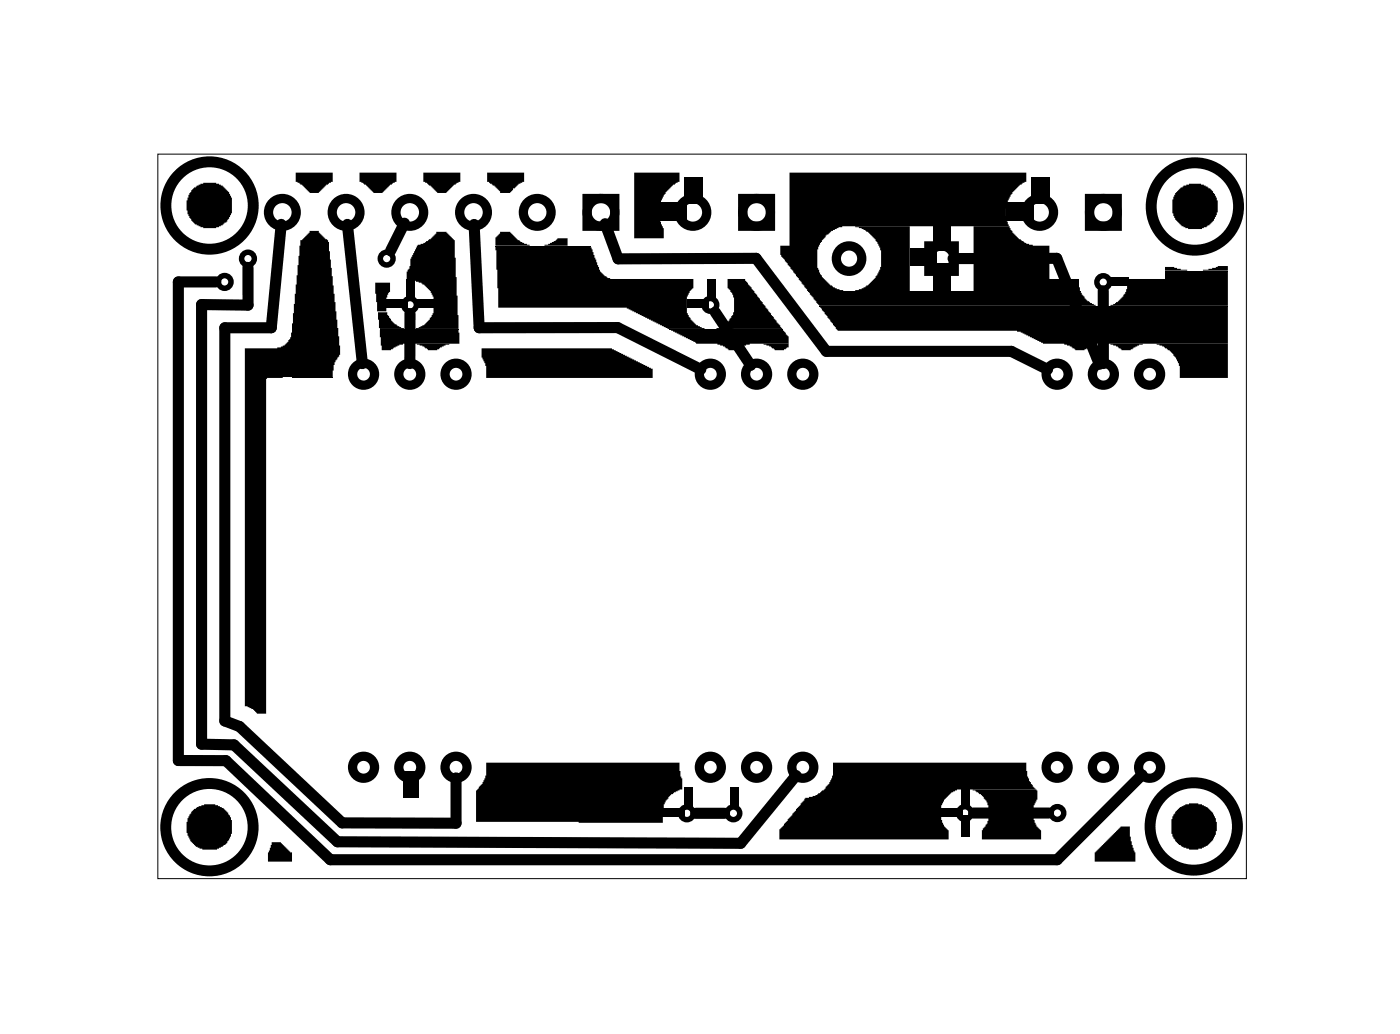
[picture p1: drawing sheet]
<svg xmlns="http://www.w3.org/2000/svg" width="77mm" height="57mm" viewBox="0 0 77 57" stroke-linecap="round" stroke-linejoin="round" font-family="sans-serif">
<path d="M8.7 8.5h59.8v39.8h-59.8zM20.9 18.1h4.3M27.2 13.5h5.2M36.8 18.1h6.2M44.4 16h15M45 16.8h22.5M64 14.9h3.5M16 20.7h2.3" fill="none" stroke="#000" stroke-width=".05"/>
<g fill="#000">
<path d="M17 12.7h.5v.1l.6 .5 .6 6.2-.4 .5v.7h-2.8l-.9 .1v18.4h-.5l-.2-.3-.4-.1v-19.7h1.7l.4-.1 .3-.4 .1-.3 .5-5.1 .3-.2zM16.2 9.5h2.1v.5l-.4 .1-.4 .5h-.5l-.4-.5-.4-.1zM20.8 17.2h.5v.1l.4 .5 .5 .3h-1.3zM20.6 15.5h.8v.5l-.2 .3v.8h-.5zM19.7 9.5h2.1v.5l-.4 .1-.4 .5h-.5l-.4-.5-.4-.1zM21.2 16.4h1.2v.5h-1.2zM22.3 15.3h.5v1.2h-.5zM22.7 16.4h1.2v.5h-1.2zM22.9 13.5l.8-.4 .3-.3v-.1h.5l.5 .5 .2 4.9h-2.4l.5-.2 .5-.7v-.9l-.1-.3-.5-.5-.4-.1h-.5v-.5l.2-.3v-.4zM22.9 18.9h1.8h-.2l-.5 .3h-.5l-.2-.2zM20.9 18.1h4.3v.8h-3.1l-.5 .2-.1 .1h-.5zM23.3 9.5h2v.5l-.4 .1-.4 .5h-.5l-.3-.4-.4-.2z"/>
<path d="M27.5 12.7h.5l.4 .5 .7 .3h-1.9v-.5l.3-.2zM26.8 9.5h2v.5l-.3 .1-.5 .5h-.5v-.1l-.3-.3-.4-.2zM29.9 13.4h.3l.3-.2 .1-.1h.6v.4zM27.2 13.5h5.2l.6 1.4 .5 .4h4.6v.5l-.2 .2-.2 .3v.9l.5 .7 .5 .2h-2l-2.3-1.2h-7zM26.5 19.1h7.1l2.3 1.2v.5h-9.2v-.7l-.2-.5zM34.8 9.5h2.5v.5l-.3 .1-.4 .4-.3 .7-.1 .7 .1 .4 .2 .2v.6h-1.7zM36.2 11.1h1.5v1h-1.5zM37.6 9.7h1v1.5h-1zM37.7 16.4h1.2v.5h-1.2zM38.8 15.3h.5v1.2h-.5zM40 15.3h.9v.1l.4 .4v.1l1.7 2.2h-3.6l.5-.3 .4-.6v-.9l-.2-.4-.1-.1zM36.9 18.1h6.1l.3 .4v.4h-2.1l-.5 .2-.2 .1h-.5l-.2-.2-.4-.1h-1.2v-.1z"/>
<path d="M41.9 18.9h1.4v.2l-.2 .1h-.5l-.2-.2zM47 12.4h3v3.6h-3l.7-.3 .4-.4 .3-.6v-1l-.2-.4-.5-.6zM50 13.7h1.4v.9h-1.4zM51.3 12.3h.9v1.5h-.9zM51.3 14.5h.9v1.5h-.9zM53.5 12.4h2l.1 .4 .8 .6 .3 .1h.9v1.8h1.7v.7h-5.8zM43.4 9.5h13v.5h-.2l-.4 .4-.4 .6-.1 .9 .1 .5-9.3 .1-.7 .4-.4 .4-.1 .4v1l.2 .5 .5 .5 .7 .3h-2v-.1l-1.4-1.9v-.5h.5zM55.3 11.1h1.5v1h-1.5zM56.7 9.7h.9v1.5h-.9zM44.4 16h15l.3 .5 .5 .3h-15.2zM60.8 15.2h1.2v.5h-1.2zM61 18.9h1.8h-.2l-.5 .3h-.5l-.2-.2z"/>
<path d="M64 14.7h.5l.7 .2h-1.2zM64.9 10.3l.4-.2h.7l.6 .4 .3 .5v.7l-.2 .4-.3 .3-.4 .2h-.7l-.4-.2-.3-.3-.2-.4v-.7l.2-.4zM66.1 14.8h.3l.5-.2h.6v.3zM61.9 15.3h2.1v-.4h3.5v1.9h-6.5l.4-.2 .4-.5 .1-.2zM45 16.8h22.5v2.1h-7.3l-.5 .2-.1 .1h-.5l-.2-.2-.4-.1h-1.2l-1.4-.7h-9.9zM63.5 18.9h4v1.9h-2.7v-.7l-.2-.5-.3-.4zM10.7 44.4l.5-.2h.6l.5 .2 .2 .2 .2 .4v.8l-.3 .6-.5 .3h-.8l-.3-.2-.3-.3-.3-.4v-.7l.2-.4zM14.9 46.3h.5l.5 .5h.1v.5h-1.3v-.5l.1-.1zM22.1 42.4h.9v1.4h-.9zM26.7 41.9h10.6l.1 .8 .1 .1v.6l-.6 .2-.3 .4-.2 .4v.8l-10.2-.1v-1.7l.3-.3 .2-.3zM36.4 44.4h1.2v.5h-1.2zM37.6 43.3h.4v1.1h-.4z"/>
<path d="M40.1 43.3h.5v1.1h-.5zM51.7 44.4h1.2v.5h-1.2zM52.8 43.3h.5v1.1h-.5zM52.8 44.8h.5v1.2h-.5zM45.8 41.9h10.6v.8l.5 .7h-4.3l-.3 .1-.4 .4-.2 .3v.8l.2 .4 .2 .2v.5h-9.3v-.5l1.2-1.4 .2-.3 .7-.2 .7-.6 .2-.5zM53.4 43.4h3.5l.1 .5-.2 .3v.8l.1 .4 .3 .2v.5h-3.3v-.5l.4-.5v-.9l-.3-.5zM61.3 45.7l.3-.3h.5v.6l.2 .7 .1 .1v.5h-2.3v-.5zM64.6 44.5l.2-.2 .5-.2h.5l.5 .2 .3 .3 .2 .5v.6l-.2 .5-.3 .3-.5 .2h-.5l-.5-.3-.4-.6v-.8z"/>
<circle cx="11.5" cy="11.3" r="1.29"/>
</g>
<g fill="#000">
<circle cx="11.5" cy="11.3" r=".95"/>
<circle cx="31.4" cy="15.2" r=".95"/>
<circle cx="45.6" cy="11.3" r=".95"/>
<circle cx="65.7" cy="11.3" r=".95"/>
<circle cx="11.5" cy="45.4" r=".95"/>
<circle cx="34.8" cy="43.4" r=".95"/>
<circle cx="50.2" cy="43.5" r=".95"/>
<circle cx="65.6" cy="45.4" r=".95"/>
</g>
<g fill="none" stroke="#000" stroke-width=".51">
<path d="M32.2 10.9h1.6v1.5h-1.6zM40.8 10.9h1.5v1.5h-1.5zM51 13.5h1.4v1.4h-1.4zM59.8 10.9h1.6v1.5h-1.6z"/>
<circle cx="15.5" cy="11.7" r=".76"/>
<circle cx="19" cy="11.7" r=".76"/>
<circle cx="22.5" cy="11.7" r=".76"/>
<circle cx="26" cy="11.7" r=".76"/>
<circle cx="29.5" cy="11.7" r=".76"/>
<circle cx="33" cy="11.7" r=".76"/>
<circle cx="38.1" cy="11.7" r=".76"/>
<circle cx="41.6" cy="11.7" r=".76"/>
<circle cx="46.6" cy="14.2" r=".7"/>
<circle cx="51.7" cy="14.2" r=".7"/>
<circle cx="57.1" cy="11.7" r=".76"/>
<circle cx="60.6" cy="11.7" r=".76"/>
<circle cx="20" cy="20.6" r=".6"/>
<circle cx="22.5" cy="20.6" r=".6"/>
<circle cx="25.1" cy="20.6" r=".6"/>
<circle cx="39" cy="20.6" r=".6"/>
<circle cx="41.6" cy="20.6" r=".6"/>
<circle cx="44.1" cy="20.6" r=".6"/>
<circle cx="58.1" cy="20.6" r=".6"/>
<circle cx="60.6" cy="20.6" r=".6"/>
<circle cx="63.2" cy="20.6" r=".6"/>
<circle cx="20" cy="42.1" r=".6"/>
<circle cx="22.5" cy="42.1" r=".6"/>
<circle cx="25.1" cy="42.1" r=".6"/>
<circle cx="39" cy="42.1" r=".6"/>
<circle cx="41.6" cy="42.1" r=".6"/>
<circle cx="44.1" cy="42.1" r=".6"/>
<circle cx="58.1" cy="42.1" r=".6"/>
<circle cx="60.6" cy="42.1" r=".6"/>
<circle cx="63.2" cy="42.1" r=".6"/>
</g>
<g fill="none" stroke="#000" stroke-width=".3">
<circle cx="12.3" cy="15.5" r=".35"/>
<circle cx="13.6" cy="14.2" r=".35"/>
<circle cx="21.2" cy="14.2" r=".35"/>
<circle cx="22.5" cy="16.7" r=".35"/>
<circle cx="39" cy="16.7" r=".35"/>
<circle cx="60.6" cy="15.5" r=".35"/>
<circle cx="37.7" cy="44.7" r=".35"/>
<circle cx="40.3" cy="44.7" r=".35"/>
<circle cx="53" cy="44.7" r=".35"/>
<circle cx="58.1" cy="44.7" r=".35"/>
</g>
<g fill="none" stroke="#000" stroke-width=".6">
<circle cx="11.5" cy="11.3" r="2.4"/>
<circle cx="65.6" cy="11.3" r="2.4"/>
<circle cx="11.5" cy="45.4" r="2.4"/>
<circle cx="65.6" cy="45.4" r="2.4"/>
</g>
<g fill="none" stroke="#000" stroke-width=".61">
<path d="M11.9 15.5h-2.1v26.3h2.6l5.7 5.4h40l4.6-4.6M13.6 14.7v2.1l-2.5-.1v24.2h1.8l5.6 5.3 22.2 .1 3-3.7M15.4 12.3l-.5 5.7h-2.6v21.6l.9 .3 5.6 5.3h6.3v-2.5M19.1 12.3l.8 7.7M22.2 12.3l-.7 1.5M22.5 17.2v2.8M26 12.3l.3 5.7h7.6l4.6 2.3M33.2 12.3l.8 1.9h7.5l3.9 5.1h10.2l1.9 1M39.3 17.1l1.9 3M52.4 14.2h5.6l2.4 5.8M60.6 16v4M38.2 44.7h1.6"/>
<path d="M53.5 44.7h4.1"/>
</g>
</svg>
